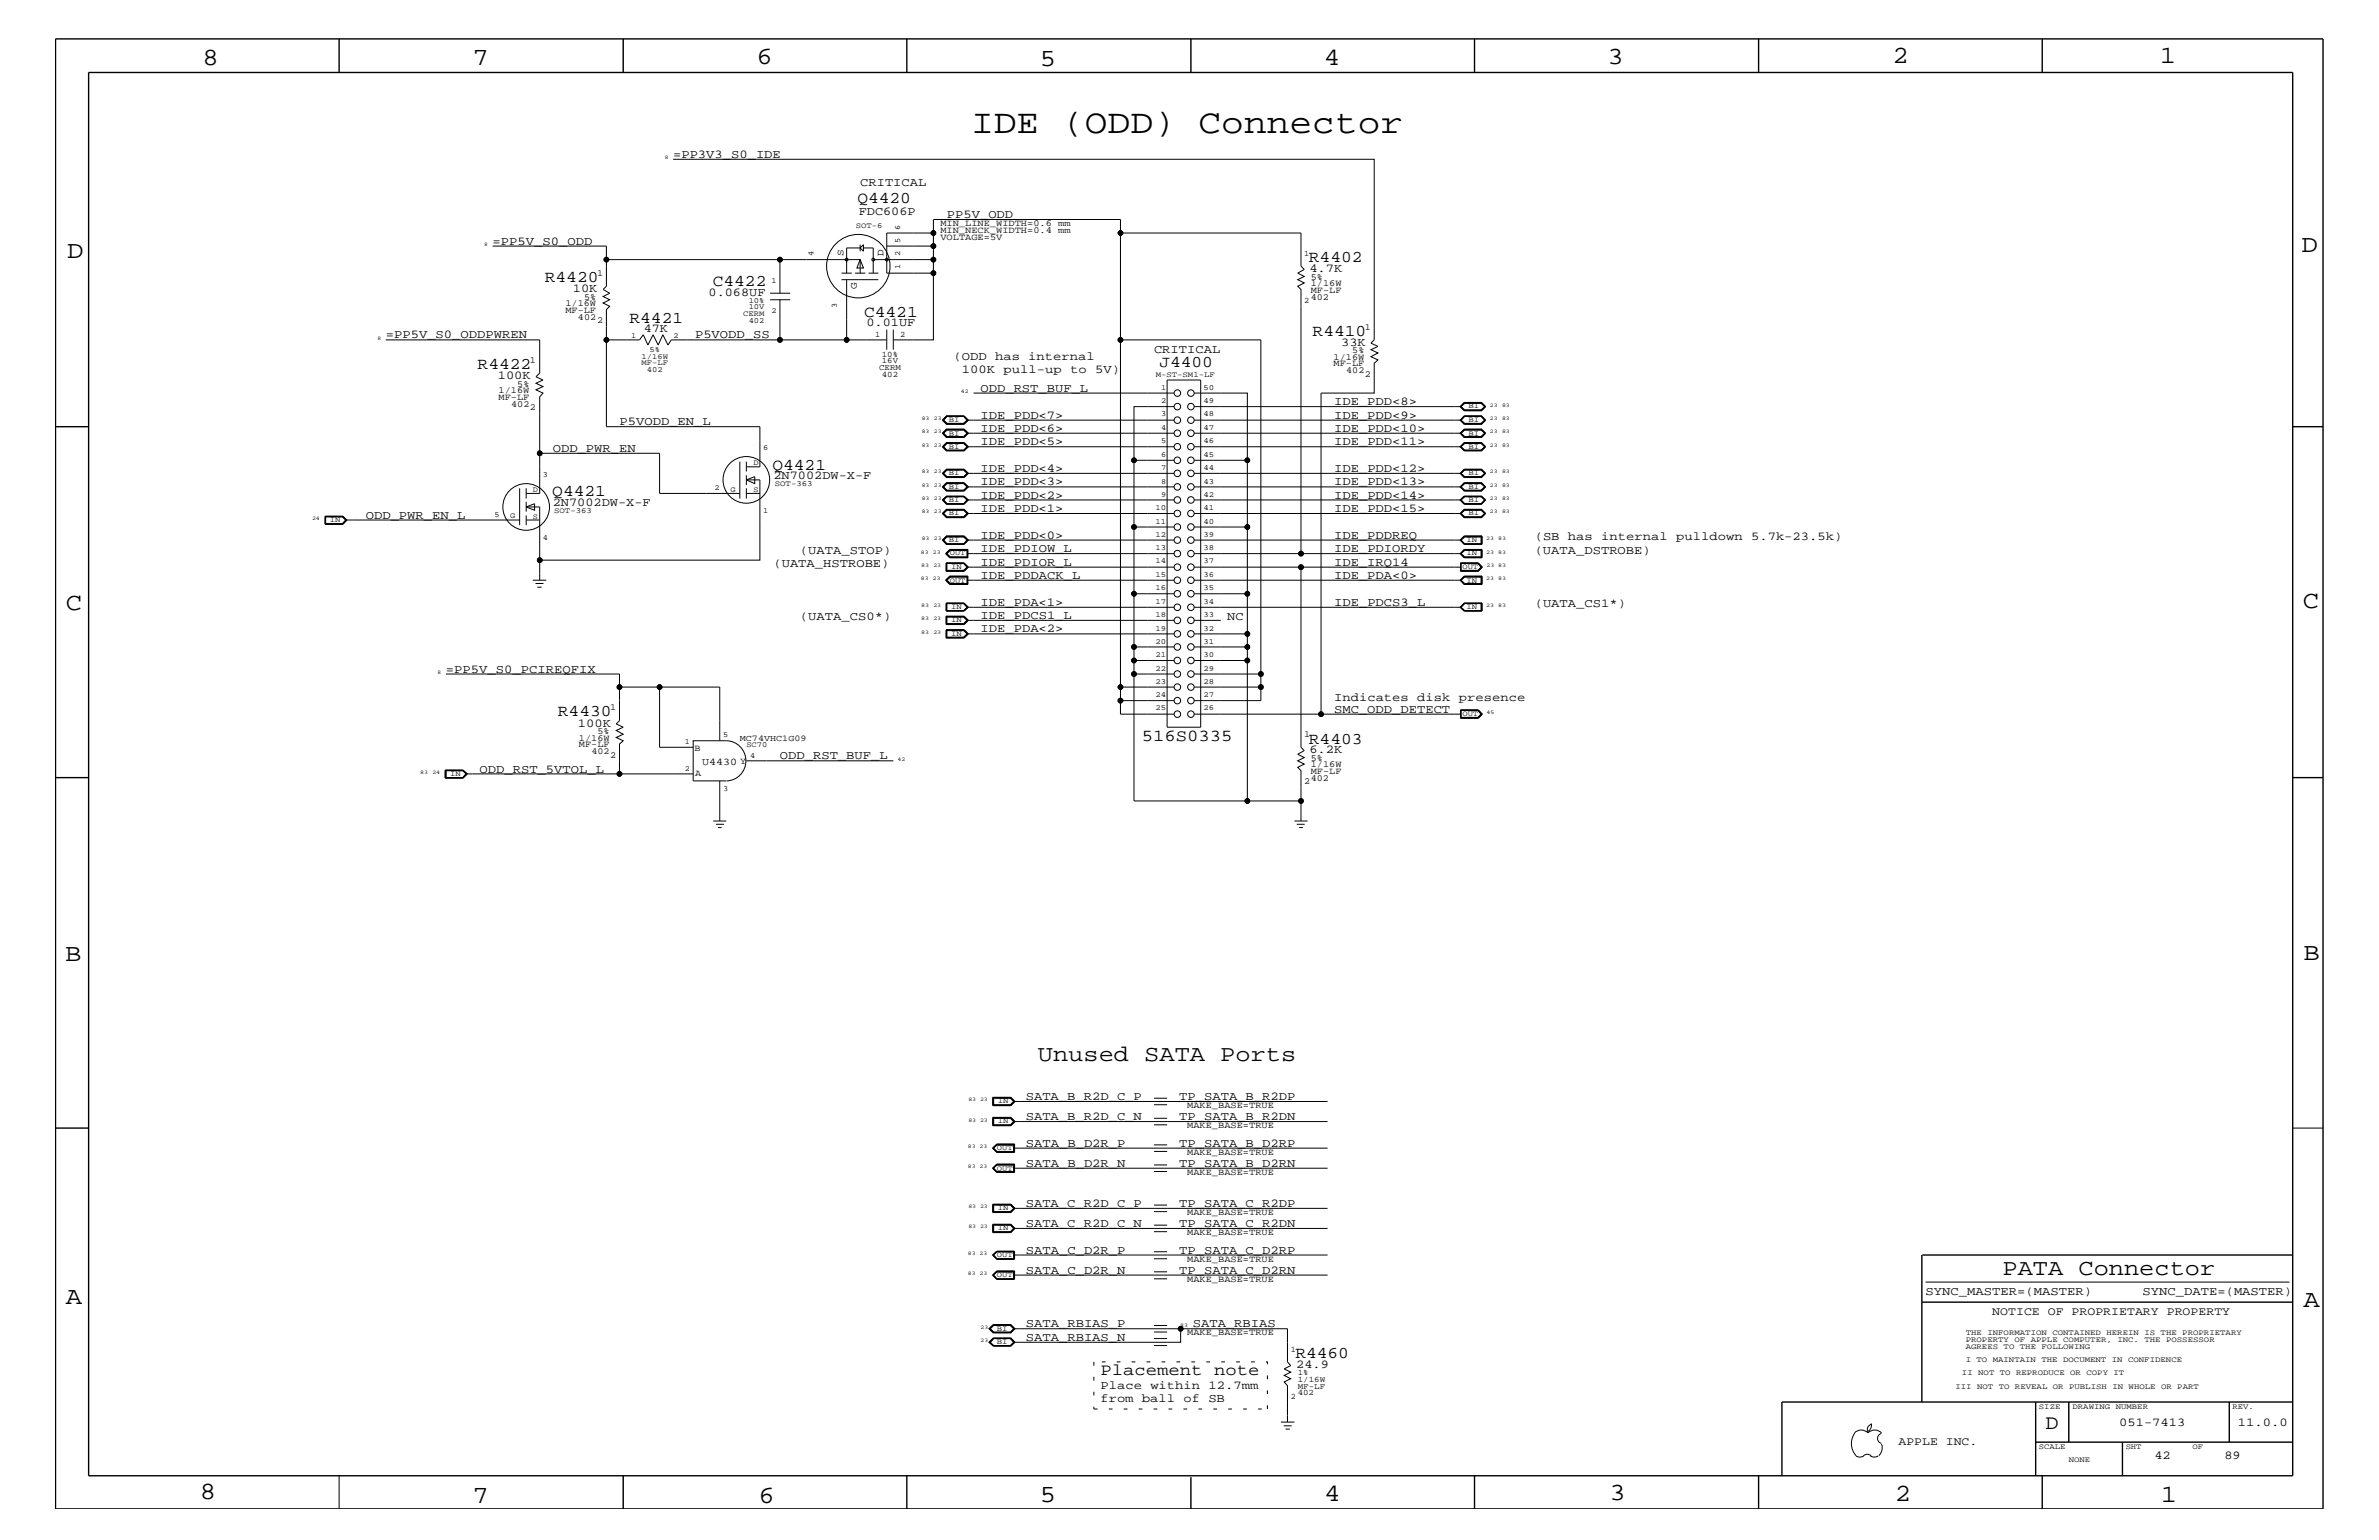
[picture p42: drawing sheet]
<svg xmlns="http://www.w3.org/2000/svg" width="432mm" height="279mm" viewBox="0 0 432 279" stroke-linecap="round" stroke-linejoin="round" font-family="sans-serif">
<defs><g id="words">
<text font-size="6.2" x="176.3" y="24.1">IDE (ODD) Connector</text>
<g font-size="4.5">
<text x="36.7" y="11.7">8</text>
<text x="85.8" y="11.7">7</text>
<text x="137.3" y="11.5">6</text>
<text x="240.3" y="11.7">4</text>
<text x="291.8" y="11.5">3</text>
<text x="343.5" y="11.5">2</text>
<text x="392" y="11.5">1</text>
<text x="188.7" y="12.1">5</text>
<text x="12.2" y="46.8">D</text>
<text x="417.7" y="45.7">D</text>
<text x="11.9" y="110.6">C</text>
<text x="418" y="110.3">C</text>
<text x="11.9" y="174.3">B</text>
<text x="418.1" y="174.2">B</text>
<text x="11.9" y="236.7">A</text>
<text x="418.1" y="237.1">A</text>
<text x="36.2" y="271.9">8</text>
<text x="85.8" y="272.7">7</text>
<text x="137.7" y="272.7">6</text>
<text x="188.7" y="272.5">5</text>
<text x="240.4" y="272.3">4</text>
<text x="292.1" y="272.2">3</text>
<text x="343.9" y="272.3">2</text>
<text x="392.2" y="272.6">1</text>
</g>
<g font-size="4.1">
<text x="188.4" y="192.6">Unused SATA Ports</text>
<text x="363.5" y="231.3">PATA Connector</text>
</g>
<text font-size="3.7" x="371.3" y="259.3">D</text>
<g font-size="3">
<text x="155.6" y="36.8">Q4420</text>
<text x="237.6" y="47.6">R4402</text>
<text x="98.9" y="51.3">R4420</text>
<text x="129.4" y="51.9">C4422</text>
<text x="114.3" y="58.6">R4421</text>
<text x="156.8" y="57.4">C4421</text>
<text x="238.3" y="60.9">R4410</text>
<text x="86.7" y="67">R4422</text>
<text x="210.4" y="66.7">J4400</text>
<text x="140.2" y="85.2">Q4421</text>
<text x="100.2" y="90">Q4421</text>
<text x="101.3" y="130">R4430</text>
<text x="207.2" y="134.4">516S0335</text>
<text x="237.6" y="134.9">R4403</text>
<text x="199.7" y="249.5">Placement note</text>
<text x="235.1" y="246.4">R4460</text>
</g>
<g font-size="2.2">
<text x="122.2" y="28.6">=PP3V3_S0_IDE</text>
<text x="156.1" y="33.7">CRITICAL</text>
<text x="155.9" y="39.1">FDC606P</text>
<text x="171.9" y="39.6">PP5V_ODD</text>
<text x="89.4" y="44.4">=PP5V_S0_ODD</text>
<text x="104" y="53">10K</text>
<text x="128.6" y="53.8">0.068UF</text>
<text x="237.7" y="49.4">4.7K</text>
<text x="157.3" y="59.2">0.01UF</text>
<text x="70" y="61.4">=PP5V_S0_ODDPWREN</text>
<text x="116.8" y="60.3">47K</text>
<text x="126.2" y="61.4">P5VODD_SS</text>
<text x="173.1" y="65.3">(ODD has internal</text>
<text x="209.5" y="64">CRITICAL</text>
<text x="243.4" y="62.8">33K</text>
<text x="90.3" y="68.8">100K</text>
<text x="174.6" y="67.7">100K pull-up to 5V)</text>
<text x="178" y="71.1">ODD_RST_BUF_L</text>
<text x="112.4" y="77.2">P5VODD_EN_L</text>
<text x="178" y="76">IDE_PDD&lt;7&gt;</text>
<text x="242.1" y="76">IDE_PDD&lt;9&gt;</text>
<text x="242.1" y="73.5">IDE_PDD&lt;8&gt;</text>
<text x="100.3" y="82">ODD_PWR_EN</text>
<text x="178" y="80.8">IDE_PDD&lt;5&gt;</text>
<text x="178" y="78.3">IDE_PDD&lt;6&gt;</text>
<text x="242.1" y="78.3">IDE_PDD&lt;10&gt;</text>
<text x="242.1" y="80.8">IDE_PDD&lt;11&gt;</text>
<text x="140.4" y="86.9">2N7002DW-X-F</text>
<text x="178" y="88.1">IDE_PDD&lt;3&gt;</text>
<text x="178" y="85.6">IDE_PDD&lt;4&gt;</text>
<text x="242.1" y="88.1">IDE_PDD&lt;13&gt;</text>
<text x="242.1" y="85.6">IDE_PDD&lt;12&gt;</text>
<text x="66.4" y="94.2">ODD_PWR_EN_L</text>
<text x="100.3" y="91.7">2N7002DW-X-F</text>
<text x="178" y="92.9">IDE_PDD&lt;1&gt;</text>
<text x="178" y="90.5">IDE_PDD&lt;2&gt;</text>
<text x="242.1" y="92.9">IDE_PDD&lt;15&gt;</text>
<text x="242.1" y="90.5">IDE_PDD&lt;14&gt;</text>
<text x="145.2" y="100.4">(UATA_STOP)</text>
<text x="178" y="100.2">IDE_PDIOW_L</text>
<text x="178" y="97.7">IDE_PDD&lt;0&gt;</text>
<text x="242.1" y="100.2">IDE_PDIORDY</text>
<text x="242.1" y="97.7">IDE_PDDREQ</text>
<text x="278.6" y="98">(SB has internal pulldown 5.7k-23.5k)</text>
<text x="278.6" y="100.4">(UATA_DSTROBE)</text>
<text x="140.4" y="102.9">(UATA_HSTROBE)</text>
<text x="178" y="105">IDE_PDDACK_L</text>
<text x="178" y="102.6">IDE_PDIOR_L</text>
<text x="242.1" y="105">IDE_PDA&lt;0&gt;</text>
<text x="242.1" y="102.6">IDE_IRQ14</text>
<text x="145.2" y="112.6">(UATA_CS0*)</text>
<text x="178" y="112.3">IDE_PDCS1_L</text>
<text x="178" y="109.9">IDE_PDA&lt;1&gt;</text>
<text x="222.8" y="112.6">NC</text>
<text x="242.1" y="109.9">IDE_PDCS3_L</text>
<text x="278.6" y="110.2">(UATA_CS1*)</text>
<text x="178" y="114.8">IDE_PDA&lt;2&gt;</text>
<text x="80.9" y="122">=PP5V_S0_PCIREQFIX</text>
<text x="104.9" y="131.9">100K</text>
<text x="242.1" y="127.1">Indicates disk presence</text>
<text x="242.1" y="129.3">SMC_ODD_DETECT</text>
<text x="141.6" y="137.8">ODD_RST_BUF_L</text>
<text x="237.7" y="136.7">6.2K</text>
<text x="87" y="140.2">ODD_RST_5VTOL_L</text>
<text x="186.2" y="203.2">SATA_B_R2D_C_N</text>
<text x="186.2" y="199.6">SATA_B_R2D_C_P</text>
<text x="214" y="199.6">TP_SATA_B_R2DP</text>
<text x="214" y="203.2">TP_SATA_B_R2DN</text>
<text x="186.2" y="208.1">SATA_B_D2R_P</text>
<text x="214" y="208.1">TP_SATA_B_D2RP</text>
<text x="186.2" y="211.7">SATA_B_D2R_N</text>
<text x="214" y="211.7">TP_SATA_B_D2RN</text>
<text x="186.2" y="219">SATA_C_R2D_C_P</text>
<text x="214" y="219">TP_SATA_C_R2DP</text>
<text x="186.2" y="227.5">SATA_C_D2R_P</text>
<text x="186.2" y="222.6">SATA_C_R2D_C_N</text>
<text x="214" y="222.6">TP_SATA_C_R2DN</text>
<text x="214" y="227.5">TP_SATA_C_D2RP</text>
<text x="186.2" y="231.1">SATA_C_D2R_N</text>
<text x="214" y="231.1">TP_SATA_C_D2RN</text>
<text x="349.5" y="235">SYNC_MASTER=(MASTER)</text>
<text x="388.9" y="235">SYNC_DATE=(MASTER)</text>
<text x="186.2" y="243.3">SATA_RBIAS_N</text>
<text x="186.2" y="240.8">SATA_RBIAS_P</text>
<text x="216.5" y="240.8">SATA_RBIAS</text>
<text x="199.7" y="252">Place within 12.7mm</text>
<text x="235.3" y="248.2">24.9</text>
<text x="199.7" y="254.4">from ball of SB</text>
<text x="384.6" y="258.7">051-7413</text>
<text x="406.2" y="258.7">11.0.0</text>
<text x="391" y="264.7">42</text>
<text x="403.7" y="264.7">89</text>
</g>
<g font-size="2.1">
<text x="361.6" y="238.6">NOTICE OF PROPRIETARY PROPERTY</text>
<text x="344.6" y="262.2">APPLE INC.</text>
</g>
<text font-size="1.9" x="127.5" y="138.7">U4430 Y</text>
<g font-size="1.8">
<text x="153.1" y="46.5" transform="rotate(-90 153.1 46.5)">S</text>
<text x="160.4" y="46.5" transform="rotate(-90 160.4 46.5)">D</text>
<text x="155.5" y="52.5" transform="rotate(-90 155.5 52.5)">G</text>
</g>
<g font-size="1.7">
<text x="170.7" y="41">MIN_LINE_WIDTH=0.6 mm</text>
<text x="170.7" y="42.3">MIN_NECK_WIDTH=0.4 mm</text>
<text x="170.7" y="43.5">VOLTAGE=5V</text>
<text x="108.4" y="50.2">1</text>
<text x="237.9" y="51.9">1/16W</text>
<text x="237.9" y="50.7">5%</text>
<text x="237.9" y="53.2">MF-LF</text>
<text x="102.6" y="56.8">MF-LF</text>
<text x="102.6" y="55.6">1/16W</text>
<text x="104.9" y="58">402</text>
<text x="106" y="54.4">5%</text>
<text x="108.4" y="58.6">2</text>
<text x="237.9" y="54.4">402</text>
<text x="247.7" y="59.8">1</text>
<text x="96.2" y="65.9">1</text>
<text x="242.1" y="65.3">1/16W</text>
<text x="245.4" y="64">5%</text>
<text x="90.5" y="71.3">1/16W</text>
<text x="93.9" y="70.1">5%</text>
<text x="242.1" y="66.5">MF-LF</text>
<text x="244.3" y="67.7">402</text>
<text x="247.7" y="68.4">2</text>
<text x="90.5" y="72.6">MF-LF</text>
<text x="92.8" y="73.8">402</text>
<text x="96.2" y="74.4">2</text>
<text x="110.7" y="128.9">1</text>
<text x="105.1" y="135.6">MF-LF</text>
<text x="105.1" y="134.4">1/16W</text>
<text x="107.4" y="136.8">402</text>
<text x="108.5" y="133.2">5%</text>
<text x="110.7" y="137.4">2</text>
<text x="126.1" y="136.2">B</text>
<text x="236.7" y="133.8">1</text>
<text x="126.2" y="140.8">A</text>
<text x="236.7" y="142.3">2</text>
<text x="237.9" y="139.2">1/16W</text>
<text x="237.9" y="138">5%</text>
<text x="237.9" y="141.7">402</text>
<text x="237.9" y="140.4">MF-LF</text>
<text x="215.5" y="201">MAKE_BASE=TRUE</text>
<text x="215.5" y="204.7">MAKE_BASE=TRUE</text>
<text x="215.5" y="209.6">MAKE_BASE=TRUE</text>
<text x="215.5" y="213.2">MAKE_BASE=TRUE</text>
<text x="215.5" y="220.4">MAKE_BASE=TRUE</text>
<text x="215.5" y="224.1">MAKE_BASE=TRUE</text>
<text x="215.5" y="229">MAKE_BASE=TRUE</text>
<text x="215.5" y="232.6">MAKE_BASE=TRUE</text>
<text x="215.5" y="242.3">MAKE_BASE=TRUE</text>
</g>
<text font-size="1.6" x="134.3" y="134.4">MC74VHC1G09</text>
<g font-size="1.5">
<text x="236.7" y="46.5">1</text>
<text x="236.7" y="55">2</text>
<text x="158.8" y="61.1">1</text>
<text x="160.1" y="65.9">16V</text>
<text x="160.1" y="64.7">10%</text>
<text x="163.4" y="61.1">2</text>
<text x="159.6" y="67.1">CERM</text>
<text x="160.1" y="68.4">402</text>
<text x="234.3" y="245.3">1</text>
<text x="235.5" y="249.5">1%</text>
<text x="235.5" y="250.7">1/16W</text>
<text x="235.5" y="252">MF-LF</text>
<text x="234.3" y="253.8">2</text>
<text x="235.5" y="253.2">402</text>
</g>
<g font-size="1.4">
<text x="155.4" y="41.4">SOT-6</text>
<text x="163.4" y="41.7" transform="rotate(-90 163.4 41.7)">6</text>
<text x="147.7" y="46.5" transform="rotate(-90 147.7 46.5)">4</text>
<text x="163.4" y="46.5" transform="rotate(-90 163.4 46.5)">2</text>
<text x="163.4" y="44.1" transform="rotate(-90 163.4 44.1)">5</text>
<text x="140" y="51.3">1</text>
<text x="163.4" y="48.9" transform="rotate(-90 163.4 48.9)">1</text>
<text x="134.9" y="57.3">CERM</text>
<text x="135.9" y="58.5">402</text>
<text x="135.9" y="56.1">10V</text>
<text x="135.9" y="55">10%</text>
<text x="140" y="56.8">2</text>
<text x="151.9" y="55.9" transform="rotate(-90 151.9 55.9)">3</text>
<text x="114.6" y="61.3">1</text>
<text x="116.5" y="65.1">1/16W</text>
<text x="117.9" y="63.9">5%</text>
<text x="122.3" y="61.3">2</text>
<text x="116.5" y="66.2">MF-LF</text>
<text x="117.4" y="67.5">402</text>
<text x="209.8" y="68.4">M-ST-SM1-LF</text>
<text x="210.7" y="70.7">1</text>
<text x="218.4" y="70.7">50</text>
<text x="172.2" y="76.6">BI</text>
<text x="210.7" y="73.2">2</text>
<text x="210.7" y="75.6">3</text>
<text x="218.4" y="75.6">48</text>
<text x="218.4" y="73.2">49</text>
<text x="266.5" y="74.1">BI</text>
<text x="266.5" y="76.6">BI</text>
<text x="138.5" y="81.6">6</text>
<text x="172.2" y="79">BI</text>
<text x="172.2" y="81.4">BI</text>
<text x="210.7" y="78">4</text>
<text x="210.7" y="80.5">5</text>
<text x="210.7" y="82.8">6</text>
<text x="218.4" y="82.8">45</text>
<text x="218.4" y="80.5">46</text>
<text x="218.4" y="78">47</text>
<text x="266.5" y="79">BI</text>
<text x="266.5" y="81.4">BI</text>
<text x="96.7" y="89.3">D</text>
<text x="98.6" y="86.5">3</text>
<text x="129.7" y="88.9">2</text>
<text x="132.6" y="89.2">G</text>
<text x="136.7" y="84.4">D</text>
<text x="136.7" y="89.3">S</text>
<text x="140.6" y="88.2">SOT-363</text>
<text x="172.2" y="86.2">BI</text>
<text x="172.2" y="88.7">BI</text>
<text x="210.7" y="85.3">7</text>
<text x="210.7" y="87.7">8</text>
<text x="218.4" y="87.7">43</text>
<text x="218.4" y="85.3">44</text>
<text x="266.5" y="86.2">BI</text>
<text x="266.5" y="88.7">BI</text>
<text x="59.9" y="94.8">IN</text>
<text x="89.7" y="93.8">5</text>
<text x="92.6" y="94">G</text>
<text x="96.7" y="94.2">S</text>
<text x="100.6" y="93.1">SOT-363</text>
<text x="138.5" y="93.2">1</text>
<text x="172.2" y="93.5">BI</text>
<text x="172.2" y="91.1">BI</text>
<text x="209.7" y="92.6">10</text>
<text x="209.7" y="95">11</text>
<text x="210.7" y="90.1">9</text>
<text x="218.4" y="95">40</text>
<text x="218.4" y="92.6">41</text>
<text x="218.4" y="90.1">42</text>
<text x="266.5" y="91.1">BI</text>
<text x="266.5" y="93.5">BI</text>
<text x="98.6" y="98">4</text>
<text x="172.2" y="98.4">BI</text>
<text x="172.4" y="100.8">OUT</text>
<text x="209.7" y="97.4">12</text>
<text x="209.7" y="99.9">13</text>
<text x="218.4" y="99.9">38</text>
<text x="218.4" y="97.4">39</text>
<text x="266.2" y="98.4">IN</text>
<text x="266.2" y="100.8">IN</text>
<text x="172.4" y="105.7">OUT</text>
<text x="172.6" y="103.2">IN</text>
<text x="209.7" y="102.2">14</text>
<text x="209.7" y="104.7">15</text>
<text x="209.7" y="107.1">16</text>
<text x="218.4" y="107.1">35</text>
<text x="218.4" y="104.7">36</text>
<text x="218.4" y="102.2">37</text>
<text x="265.4" y="103.2">OUT</text>
<text x="266.2" y="105.7">IN</text>
<text x="172.6" y="112.9">IN</text>
<text x="172.6" y="110.5">IN</text>
<text x="209.7" y="109.5">17</text>
<text x="209.7" y="112">18</text>
<text x="218.4" y="112">33</text>
<text x="218.4" y="109.5">34</text>
<text x="266.2" y="110.5">IN</text>
<text x="172.6" y="115.3">IN</text>
<text x="209.7" y="114.4">19</text>
<text x="209.7" y="116.8">20</text>
<text x="209.7" y="119.2">21</text>
<text x="218.4" y="119.2">30</text>
<text x="218.4" y="116.8">31</text>
<text x="218.4" y="114.4">32</text>
<text x="209.7" y="121.7">22</text>
<text x="209.7" y="124.1">23</text>
<text x="218.4" y="124.1">28</text>
<text x="218.4" y="121.7">29</text>
<text x="209.7" y="126.5">24</text>
<text x="209.7" y="128.9">25</text>
<text x="218.4" y="128.9">26</text>
<text x="218.4" y="126.5">27</text>
<text x="265.4" y="129.9">OUT</text>
<text x="124.3" y="135">1</text>
<text x="131.2" y="133.8">5</text>
<text x="135.5" y="135.6">SC70</text>
<text x="136.1" y="137.4">4</text>
<text x="81.7" y="140.8">IN</text>
<text x="124.3" y="139.8">2</text>
<text x="131.2" y="143.5">3</text>
<text x="181.1" y="200.2">IN</text>
<text x="181.1" y="203.8">IN</text>
<text x="180.9" y="208.7">OUT</text>
<text x="180.9" y="212.4">OUT</text>
<text x="181.1" y="219.6">IN</text>
<text x="181.1" y="223.2">IN</text>
<text x="180.9" y="228.1">OUT</text>
<text x="180.9" y="231.8">OUT</text>
<text x="180.9" y="241.4">BI</text>
<text x="180.9" y="243.9">BI</text>
<text x="356.8" y="242.3">THE INFORMATION CONTAINED HEREIN IS THE PROPRIETARY</text>
<text x="356.8" y="243.5">PROPERTY OF APPLE COMPUTER, INC. THE POSSESSOR</text>
<text x="356.8" y="244.7">AGREES TO THE FOLLOWING</text>
<text x="354.9" y="252">III NOT TO REVEAL OR PUBLISH IN WHOLE OR PART</text>
<text x="356.1" y="249.5">II NOT TO REPRODUCE OR COPY IT</text>
<text x="356.8" y="247.1">I TO MAINTAIN THE DOCUMENT IN CONFIDENCE</text>
<text x="370.1" y="255.6">SIZE</text>
<text x="376.2" y="255.6">DRAWING NUMBER</text>
<text x="405.2" y="255.6">REV.</text>
<text x="370.1" y="262.9">SCALE</text>
<text x="385.8" y="262.9">SHT</text>
<text x="397.9" y="262.9">OF</text>
<text x="375.5" y="265.3">NONE</text>
</g>
<g font-size="1">
<text x="120.6" y="28.9">8</text>
<text x="87.9" y="44.6">8</text>
<text x="68.5" y="61.7">8</text>
<text x="174.4" y="71.3">42</text>
<text x="167.3" y="76.2">83</text>
<text x="169.5" y="76.2">23</text>
<text x="270.4" y="73.8">23</text>
<text x="270.4" y="76.2">23</text>
<text x="272.6" y="73.8">83</text>
<text x="272.6" y="76.2">83</text>
<text x="167.3" y="78.6">83</text>
<text x="167.3" y="81.1">83</text>
<text x="169.5" y="78.6">23</text>
<text x="169.5" y="81.1">23</text>
<text x="270.4" y="78.6">23</text>
<text x="270.4" y="81.1">23</text>
<text x="272.6" y="78.6">83</text>
<text x="272.6" y="81.1">83</text>
<text x="167.3" y="85.9">83</text>
<text x="167.3" y="88.3">83</text>
<text x="169.5" y="85.9">23</text>
<text x="169.5" y="88.3">23</text>
<text x="270.4" y="85.9">23</text>
<text x="270.4" y="88.3">23</text>
<text x="272.6" y="85.9">83</text>
<text x="272.6" y="88.3">83</text>
<text x="56.6" y="94.3">24</text>
<text x="167.3" y="93.2">83</text>
<text x="167.3" y="90.7">83</text>
<text x="169.5" y="93.2">23</text>
<text x="169.5" y="90.7">23</text>
<text x="270.4" y="90.7">23</text>
<text x="270.4" y="93.2">23</text>
<text x="272.6" y="90.7">83</text>
<text x="272.6" y="93.2">83</text>
<text x="167.1" y="100.4">83</text>
<text x="167.3" y="98">83</text>
<text x="169.3" y="100.4">23</text>
<text x="169.5" y="98">23</text>
<text x="269.7" y="100.4">23</text>
<text x="269.7" y="98">23</text>
<text x="271.9" y="100.4">83</text>
<text x="271.9" y="98">83</text>
<text x="167.1" y="105.3">83</text>
<text x="167.2" y="102.9">83</text>
<text x="169.3" y="105.3">23</text>
<text x="169.4" y="102.9">23</text>
<text x="269.7" y="105.3">23</text>
<text x="269.8" y="102.9">23 83</text>
<text x="271.9" y="105.3">83</text>
<text x="167.2" y="112.6">83</text>
<text x="167.2" y="110.2">83</text>
<text x="169.4" y="112.6">23</text>
<text x="169.4" y="110.2">23</text>
<text x="269.7" y="110.2">23</text>
<text x="271.9" y="110.2">83</text>
<text x="167.2" y="115">83</text>
<text x="169.4" y="115">23</text>
<text x="79.4" y="122.3">8</text>
<text x="269.8" y="129.6">45</text>
<text x="76.3" y="140.4">83</text>
<text x="78.5" y="140.4">24</text>
<text x="162.9" y="138">42</text>
<text x="175.8" y="199.8">83 23</text>
<text x="175.8" y="203.5">83 23</text>
<text x="175.7" y="208.3">83 23</text>
<text x="175.7" y="211.9">83 23</text>
<text x="175.8" y="219.2">83 23</text>
<text x="175.7" y="227.7">83 23</text>
<text x="175.8" y="222.9">83 23</text>
<text x="175.7" y="231.3">83 23</text>
<text x="178" y="241.1">23</text>
<text x="178" y="243.5">23</text>
<text x="214.2" y="240.8">83</text>
</g>
</g></defs>
<g fill="none" stroke="#000" stroke-width=".18">
<path d="M122.2 28.9h127.2v32.8l-.6 .6 1.3 .6-1.3 .5 1.3 .6-1.3 .7 1.3 .6-.7 .6v5.4h-9.6v58.3h-23.1M89.4 44.6h20.7v2.5M139.8 54.4h3.6M139.8 53.2h3.6M141.6 53.2v-6.1h-31.5v4.8l-.6 .6 1.2 .7-1.2 .6 1.2 .6-1.2 .6 1.2 .6-.6 .6v5.5h6l.7-1 .8 1.9 .9-1.9 1 1.9 .8-1.9 .9 1.9 .6-.9h39.2M141.6 47.1h14.5l.6 1.5h-1.2l.6-1.5v2.5M141.6 54.4v7.3M152.7 49.6h1.9M152.7 50.7h6.7M153.7 50.7v11M155.2 49.6h1.9M156.1 45h-2.4v4.6"/>
<path d="M156.1 44.4v1.2M156.7 44.4v1.2l-.6-.6zM156.7 45h1.8v4.6M157.6 49.6h1.8M161 59.8v3.6M161 44.6h8.4M162.1 59.8v3.6M169.4 44.6v-4.8h34v2.5h32.7v6l.6 .6-1.2 .7 1.2 .6-1.2 .5 1.2 .6-1.2 .6 .6 .6v47.9h29.1M169.4 42.3h-8.4v7.3h8.4v12.1h-7.3M169.4 44.6v2.5h-10.9M169.4 47.1v2.5M203.4 42.3v19.4"/>
<path d="M70 61.7h28v6l-.7 .7 1.3 .5-1.3 .6 1.3 .6-1.3 .6 1.3 .6-.6 .7v17.5h-2.5M110.1 61.7v15.7h27.8v7.3h-2.4M171 78.6l.8-.8h3.2l.8 .8-.8 .8h-3.2zM171 76.2l.8-.7h3.2l.8 .7-.8 .8h-3.2zM171.1 78.6l.7-.7h3.1l.8 .7-.8 .8h-3.1zM171.2 78.6l.7-.6h3l.7 .6-.7 .7h-3zM171.3 78.6l.6-.6h3l.6 .6-.6 .6h-3zM171.8 75.5h3.1l.8 .7-.8 .7h-3.1l-.7-.7zM174.9 75.6h-3l-.6 .6 .6 .6h3M174.9 75.6h-3l-.7 .6 .7 .6h3M174.9 75.6l.7 .6-.7 .6M174.9 75.6l.6 .6-.6 .6"/>
<path d="M175.5 78.6h37.6M175.5 76.2h37.6M176.7 71.3h36.4M203.4 61.7v63h9.7M203.4 61.7h25.5v65.4h-12.2M211.8 68.9h6.1v63h-6.1zM213.1 73.8h-7.3v9.7M216.7 71.3h9.7v12.2M216.7 78.6h48.5M216.7 76.2h48.5M216.7 73.8h48.5M265 76.2l.8-.7h3.1l.8 .7-.8 .8h-3.1z"/>
<path d="M265 78.6l.8-.8h3.1l.8 .8-.8 .8h-3.1zM265.1 78.6l.7-.7h3.1l.7 .7-.7 .8h-3.1zM265.2 73.8l.7-.6h2.9l.7 .6-.7 .6h-2.9zM265.2 76.2l.7-.6h2.9l.7 .6-.7 .6h-2.9zM265.2 78.6l.7-.6h2.9l.7 .6-.7 .6h-2.9zM265.2 78.6l.6-.6h3.1l.6 .6-.6 .7h-3.1zM265.8 73.1h3.1l.6 .7M265.8 73.1h3.1l.7 .7-.7 .7h-3.1M265.8 73h3.1l.8 .8-.8 .7h-3.1l-.8-.7zM265.8 73.1l-.7 .7 .7 .7M265.8 73.1l-.6 .7 .6 .7M265.8 75.6h3.1l.6 .6-.6 .6h-3.1l-.6-.6z"/>
<path d="M265.8 75.5h3.1l.7 .7-.7 .7h-3.1l-.7-.7zM269.5 73.8l-.6 .7h-3.1M62.1 93.8h-3v1.2h3M62.1 93.8l.7 .5-.7 .7M62.1 93.8l.6 .5M62.2 93.7h-3.2v1.4h3.2M62.2 93.7l.8 .6-.8 .8M62.2 93.7l.7 .6-.7 .8M62.7 94.3h31.6M62.7 94.3l-.6 .7M94.3 88.6v6.7M95.5 92l1.5-.6v1.2z"/>
<path d="M95.5 88.6v1.9M95.5 91v1.8M95.5 93.5v1.8M95.5 94.3h2.5M98 82.2h21.7v7.3h14.6M134.3 83.8v6.7M135.5 87.1l1.5-.6v1.2zM135.5 87.1h2.4v14.5h-39.9v-9.6h-2.5M135.5 89.5h2.4M135.5 83.8v1.7M135.5 86.2v1.8M135.5 88.6v1.9"/>
<path d="M171 93.2l.8-.8h3.2l.8 .8-.8 .7h-3.2zM171 90.7l.8-.7h3.2l.8 .7-.8 .8h-3.2zM171 88.3l.8-.7h3.2l.8 .7-.8 .8h-3.2zM171 98l.8-.8h3.2l.8 .8-.8 .7h-3.2zM171.1 90.7l.7-.7h3.1l.8 .7-.8 .8h-3.1zM171.1 98l.7-.7h3.1l.8 .7-.8 .7h-3.1zM171.3 93.2l.6-.6h3l.6 .6-.6 .6h-3zM171.3 85.9l.6-.6h3l.6 .6-.6 .6h-3zM171.3 88.3l.6-.6h3l.6 .6-.6 .6h-3zM171.8 85.1h3.2l.8 .8-.8 .7h-3.2l-.8-.7zM171.8 80.3h3.2l.8 .8-.8 .7h-3.2l-.8-.7zM171.9 80.5h3l.6 .6-.6 .5h-3l-.6-.5z"/>
<path d="M172.5 99.8h3.1v1.3h-3.1M172.5 99.9h3v1.1h-3l-.6-.6zM172.5 99.8l-.8 .6 .8 .7M172.5 99.8l-.7 .6 .7 .7M174.9 92.5h-3l-.7 .7 .7 .6h3M174.9 92.5h-3.1l-.7 .7 .7 .6h3.1M174.9 92.5l.8 .7-.8 .6M174.9 92.5l.7 .7-.7 .6M174.9 90.1h-3l-.6 .6 .6 .7h3M174.9 90.1h-3l-.7 .6 .7 .7h3M174.9 90.1l.7 .6-.7 .7M174.9 90.1l.6 .6-.6 .7"/>
<path d="M174.9 85.2h-3l-.7 .7 .7 .7h3M174.9 85.2h-3.1l-.7 .7 .7 .7h3.1M174.9 85.2l.8 .7-.8 .7M174.9 85.2l.7 .7-.7 .7M174.9 80.4h-3l-.7 .7 .7 .6h3M174.9 80.4h-3.1l-.7 .7 .7 .6h3.1M174.9 80.4l.8 .7-.8 .6M174.9 80.4l.7 .7-.7 .6M174.9 87.7h-3l-.7 .6 .7 .7h3M174.9 87.7h-3.1l-.7 .6 .7 .7h3.1M174.9 87.7l.8 .6-.8 .7M174.9 87.7l.7 .6-.7 .7"/>
<path d="M174.9 97.4h-3l-.6 .6 .6 .7h3M174.9 97.4h-3l-.7 .6 .7 .7h3M174.9 97.4l.7 .6-.7 .7M174.9 97.4l.6 .6-.6 .7M175.5 98h37.6M175.5 93.2h37.6M175.5 90.7h37.6M175.5 88.3h37.6M175.5 85.9h37.6M175.5 81.1h37.6M205.8 95.6h7.3M205.8 83.5h7.3"/>
<path d="M205.8 83.5v24.2M216.7 83.5h9.7v12.1h-9.7M216.7 98h48.5M216.7 93.2h48.5M216.7 90.7h48.5M216.7 88.3h48.5M216.7 85.9h48.5M216.7 81.1h48.5M226.4 95.6v12.1M265 85.9l.8-.8h3.1l.8 .8-.8 .7h-3.1zM265 88.3l.8-.7h3.1l.8 .7-.8 .8h-3.1zM265 93.2l.8-.8h3.1l.8 .8-.8 .7h-3.1z"/>
<path d="M265.2 81.1l.7-.6h2.9l.7 .6-.7 .5h-2.9zM265.2 85.9l.7-.6h2.9l.7 .6-.7 .6h-2.9zM265.2 88.3l.7-.6h2.9l.7 .6-.7 .6h-2.9zM265.2 90.7l.7-.6h2.9l.7 .6-.7 .7h-2.9zM265.2 90.7l.6-.6h3.1l.6 .6-.6 .7h-3.1zM265.2 93.2l.7-.6h2.9l.7 .6-.7 .6h-2.9zM265.2 98l.6-.6h3.1v1.3h-3.1zM265.2 98l.7 .7M265.8 80.4h3.1l.6 .7M265.8 80.4h3.1l.7 .7-.7 .6h-3.1M265.8 80.3h3.1l.8 .8-.8 .7h-3.1l-.8-.7zM265.8 80.4l-.7 .7 .7 .6"/>
<path d="M265.8 80.4l-.6 .7 .6 .6M265.8 85.2h3.1l.6 .7M265.8 85.2h3.1l.7 .7-.7 .7h-3.1M265.8 85.2l-.7 .7 .7 .7M265.8 85.2l-.6 .7 .6 .7M265.8 87.7h3.1l.6 .6M265.8 87.7h3.1l.7 .6-.7 .7h-3.1M265.8 87.7l-.7 .6 .7 .7M265.8 87.7l-.6 .6 .6 .7M265.8 90h3.1l.7 .7-.7 .8h-3.1M265.8 90h3.1l.8 .7-.8 .8h-3.1M265.8 90l-.8 .7 .8 .8"/>
<path d="M265.8 90l-.7 .7 .7 .8M265.8 92.5h3.1l.6 .7M265.8 92.5h3.1l.7 .7-.7 .6h-3.1M265.8 92.5l-.7 .7 .7 .6M265.8 92.5l-.6 .7 .6 .6M265.8 97.2h3.2v1.5h-3.2l-.8-.7zM265.8 99.8l-.7 .6 .7 .7M265.8 99.8h3.2M265.8 99.8l-.6 .6M265.9 97.4l-.7 .6M268.8 97.4v1.3M268.9 99.8v1.3"/>
<path d="M269 97.3h-3.2l-.7 .7 .7 .7M269.5 81.1l-.6 .6h-3.1M269.5 85.9l-.6 .7h-3.1M269.5 88.3l-.6 .7h-3.1M269.5 93.2l-.6 .6h-3.1M96.7 105.3h2.4M97.2 105.9h1.4M97.5 106.5h.8M98 101.6v3.7M171.6 100.4l.8-.7h3.3v1.5h-3.3zM171.7 111.8h3.3l.8 .8-.8 .7h-3.3zM171.7 102.1h3.3l.8 .8-.8 .8h-3.3z"/>
<path d="M171.7 109.4h3.3l.8 .8-.8 .7h-3.3zM171.7 114.2h3.3l.8 .8-.8 .8h-3.3zM171.8 102.1v1.5h3.1l.8-.7-.8-.8M171.8 109.4v1.5M171.8 110.8h3.1M171.8 109.5h3.1M171.8 103.5h3.1M171.8 102.2h3.1M171.9 112h3l.6 .6-.6 .5h-3zM171.9 102.2v1.3M171.9 109.5v1.3M171.9 114.4h3l.6 .6-.6 .6h-3z"/>
<path d="M172.4 104.5h3.3v1.5h-3.3l-.8-.7zM172.5 104.7l-.6 .6 .6 .6h3v-1.2M172.5 106l-.8-.7 .8-.7h3.1v1.4M172.5 104.7l-.7 .6 .7 .6h3.1M172.5 104.7h3.1M174.9 111.9l.7 .7-.7 .6M174.9 111.9l.8 .7-.8 .6M174.9 111.9h-3.1v1.3h3.1M174.9 114.3h-3.1v1.4h3.1M174.9 109.5l.7 .7-.7 .6M174.9 109.4l.8 .8-.8 .7M174.9 109.5l.6 .7"/>
<path d="M174.9 102.2l.7 .7-.7 .6M174.9 102.2l.6 .7M174.9 114.3l.7 .7-.7 .7M174.9 114.3l.8 .7-.8 .7M175.5 105.3h37.6M175.5 115h37.6M175.5 112.6h37.6M175.5 110.2h37.6M175.5 102.9h37.6M175.5 100.4h37.6M175.5 110.2l-.6 .6M175.5 102.9l-.6 .6"/>
<path d="M205.8 117.4v27.9h20.6v-25.5M205.8 119.8h7.3M213.1 107.7h-7.3v9.7h7.3M216.7 107.7h9.7v7.3h-9.7M216.7 117.4h9.7v2.4h-9.7M216.7 105.3h48.5M216.7 112.6h4.9M216.7 110.2h48.5M216.7 102.9h19.4M216.7 100.4h19.4M226.4 115v2.4M265 100.4l.8-.7h3.2v1.5h-3.2z"/>
<path d="M265.1 102.1h3.2l.8 .8-.8 .8h-3.2zM265.2 102.9h-29.1v32.7l.6 .6-1.2 .6 1.2 .6-1.2 .6 1.2 .6-1.2 .6 .6 .6v5.5h-9.7M265.2 100.4l.7-.5h2.9v1.1h-2.9zM265.2 105.3l.6-.6h3.1v1.2h-3.1zM265.2 110.2l.7 .6M265.2 102.2h3.1l.6 .7-.6 .6h-3.1zM265.2 100.4l.6 .7M265.8 109.5h3.1v1.3h-3.1l-.6-.6zM265.8 109.4h3.2v1.5h-3.2M265.8 104.5h3.2v1.5h-3.2l-.8-.7zM265.8 109.4l-.8 .8 .8 .7M265.8 109.4l-.7 .8 .7 .7"/>
<path d="M265.8 101.1h3.2M265.9 104.7l-.7 .6M265.9 109.5l-.7 .7M268.2 102.2l.6 .7-.6 .6M268.3 102.1l.7 .8-.7 .7h-3.2M268.8 104.7v1.2h-2.9l-.7-.6M268.8 109.5v1.3M269 104.6h-3.2l-.7 .7 .7 .7M80.8 139.7h3.3l.7 .7-.7 .8h-3.3zM80.9 139.7v1.5M80.9 122.3h31.5v8.5l-.6 .5 1.3 .6-1.3 .6 1.3 .7-1.3 .6 1.3 .6-.7 .6v5.4h-27.8M84 139.8h-3.1v1.3h3.1"/>
<path d="M84 139.8l.7 .6-.7 .7M84 139.7l.8 .7-.8 .8M84 139.8l.6 .6M112.4 124.7h7.3M130.6 134.4v-9.7h-10.9v10.9h6.1M135.5 138h26.6M203.4 124.7v4.9h9.7M203.4 127.1h9.7M205.8 122.3h7.3M216.7 124.7h12.2M216.7 122.3h12.2M239.8 129.6h25.4"/>
<path d="M265.1 128.8h3.2l.8 .8-.8 .7h-3.2zM265.2 128.9h3.1l.6 .7-.6 .6h-3.1zM268.2 128.9l.6 .7-.6 .6M268.3 128.8l.7 .8-.7 .6h-3.2M84.6 140.4l-.6 .7M112.4 140.4h13.4M129.5 149h2.3M130 149.5h1.4M130.3 150.1h.7M130.6 141.7v7.3M131.9 141.7a3.6 3.6 0 0 0 3.5-3.7 3.6 3.6 0 0 0-3.6-3.6h-6v7.3h6M235 149h2.3"/>
<path d="M235.4 149.5h1.4M235.8 150.1h.7M236.1 145.3v3.7M180.2 199.1h3.3l.7 .7-.7 .8h-3.3zM180.3 199.2h3.2l.7 .6-.7 .7h-3.2zM180.3 199.2v1.3M180.3 199.2h3.1l.6 .6M183.4 199.2l.7 .6-.7 .7M184 199.8l-.6 .6h-3.1M184 199.8h57M209.5 199.2h2.3M180.2 202.7h3.3l.7 .8-.7 .7h-3.3z"/>
<path d="M180.2 218.5h3.3l.7 .7-.7 .8h-3.3zM180.2 208.3l.7-.7h3.2v1.5M180.2 211.9l.7-.6h3.2v1.4M180.3 202.8h3.2l.7 .7-.7 .7h-3.2zM180.3 218.6h3.2l.7 .6-.7 .7h-3.2zM180.3 202.8v1.4M180.3 218.6v1.3M180.3 202.9h3.1l.6 .6M180.3 218.6h3.1l.6 .6M180.9 207.7l-.6 .6 .6 .6h3.1v-1.2M180.9 211.4l-.6 .5 .6 .6h3.1v-1.1M180.9 207.7h3.2"/>
<path d="M180.9 211.4h3.2M180.9 207.5h3.3v1.6h-3.3l-.7-.8zM180.9 211.2h3.3v1.5h-3.3l-.7-.8zM180.9 207.7l-.6 .6 .6 .7h3.2M180.9 211.4l-.6 .5 .6 .7h3.2M183.4 202.8l.7 .7-.7 .7M183.4 218.6l.7 .6-.7 .7M184 208.3h57M184 211.9h57M184 203.5l-.6 .6h-3.1M184 203.5h57M184 219.2l-.6 .6h-3.1"/>
<path d="M184 219.2h57M209.5 208.9h2.3M209.5 207.7h2.3M209.5 212.5h2.3M209.5 211.4h2.3M209.5 200.4h2.3M209.5 204.1h2.3M209.5 202.9h2.3M209.5 219.8h2.3M209.5 218.6h2.3M416.1 204.7h5.5M180.2 222.1h3.3l.7 .8-.7 .7h-3.3z"/>
<path d="M180.2 227.7l.7-.7h3.3v1.5h-3.3zM180.2 231.3l.7-.6h3.2v1.4M180.3 222.2h3.2l.7 .7-.7 .6h-3.2zM180.3 222.2v1.3M180.3 222.3h3.1l.6 .6M180.9 227.1l-.6 .6 .6 .7M180.9 230.7l-.6 .6 .6 .7M180.9 230.6h3.3v1.5h-3.3l-.7-.8zM180.9 228.4h3.2M180.9 227.1h3.2M180.9 232h3.2M180.9 230.7h3.2"/>
<path d="M183.4 222.2l.7 .7-.7 .6M184 222.9l-.6 .6h-3.1M184 222.9h57M184 227.1v1.3M184 230.7v1.3M184 227.7h57M184 231.3h57M184.1 227v1.5M209.5 223.5h2.3M209.5 222.3h2.3M209.5 228.4h2.3M209.5 227.1h2.3"/>
<path d="M209.5 232h2.3M209.5 230.7h2.3M349.5 232.6h66M179.5 241.1l.8-.8h3.2l.7 .8-.7 .7h-3.2zM179.5 243.5l.8-.7h3.2l.7 .7-.7 .7h-3.2zM179.6 243.5l.7-.7h3.2l.7 .7-.7 .7h-3.2zM180.3 240.4h3.1l.7 .7-.7 .7h-3.1M180.3 240.4h3.2l.7 .7-.7 .7h-3.2M180.3 240.4l-.7 .7 .7 .7M180.3 240.4l-.6 .7 .6 .7M180.3 242.9h3.1l.6 .6h30.3v-2.4h19.4v6l.6 .7-1.2 .6 1.2 .5-1.2 .6 1.2 .6-1.2 .6 .6 .7v6.6M180.3 242.9h3.1l.7 .6-.7 .6h-3.1"/>
<path d="M180.3 242.9l-.6 .6 .6 .6M184 241.1l-.6 .6h-3.1l-.6-.6 .6-.6h3.1l.6 .6h30.3M184 243.5l-.6 .6h-3.1M209.5 241.7h2.3M209.5 240.5h2.3M209.5 244.1h2.3M209.5 242.9h2.3M232.5 258h2.5M233 258.7h1.4M233.3 259.3h.8M336.6 260a1.69 1.69 0 0 1 2.4 0 1.72 1.72 0 0 1 2.5 0M339.6 258.3l.1 .1a1.27 1.27 0 0 1-.7 1.3"/>
<path d="M339.6 258.4a.99 .99 0 0 0-.6 1.4M61.6 267.7v6.1M336.6 260a3.3 3.3 0 0 0 .3 4.1M336.9 264.1l.7 .3 .7-.3M338.2 264.1l.7-.3 .7 .3M339.5 264.1l.7 .3 .7-.3M341.5 260.1a.93 .93 0 0 0-.7 .9 .93 .93 0 0 0 .7 .9M341.5 262l.1 .7a1.99 1.99 0 0 1-.6 1.4"/>
<circle cx="110.1" cy="47.1" r=".42"/>
<circle cx="141.6" cy="47.1" r=".42"/>
<circle cx="153.7" cy="47.1" r=".25"/>
<circle cx="155.8" cy="48.3" r="5.8"/>
<circle cx="158.5" cy="47.1" r=".25"/>
<circle cx="161" cy="47.1" r=".25"/>
<circle cx="169.4" cy="47.1" r=".42"/>
<circle cx="169.4" cy="49.6" r=".42"/>
<circle cx="169.4" cy="44.6" r=".42"/>
<circle cx="169.4" cy="42.3" r=".42"/>
<circle cx="203.4" cy="42.3" r=".42"/>
<circle cx="110.1" cy="61.7" r=".42"/>
<circle cx="141.6" cy="61.7" r=".42"/>
<circle cx="153.7" cy="61.7" r=".42"/>
<circle cx="203.4" cy="61.7" r=".42"/>
<circle cx="213.7" cy="73.8" r=".59"/>
<circle cx="213.7" cy="71.3" r=".59"/>
<circle cx="213.7" cy="76.2" r=".59"/>
<circle cx="213.7" cy="78.6" r=".59"/>
<circle cx="216.2" cy="71.3" r=".59"/>
<circle cx="216.2" cy="73.8" r=".59"/>
<circle cx="216.2" cy="76.2" r=".59"/>
<circle cx="216.2" cy="78.6" r=".59"/>
<circle cx="95.5" cy="92" r="4.2"/>
<circle cx="98" cy="82.2" r=".42"/>
<circle cx="135.5" cy="87.1" r="4.2"/>
<circle cx="205.8" cy="83.5" r=".42"/>
<circle cx="205.8" cy="95.6" r=".42"/>
<circle cx="213.7" cy="90.7" r=".59"/>
<circle cx="213.7" cy="81.1" r=".59"/>
<circle cx="213.7" cy="83.5" r=".59"/>
<circle cx="213.7" cy="98" r=".59"/>
<circle cx="213.7" cy="95.6" r=".59"/>
<circle cx="213.7" cy="85.9" r=".59"/>
<circle cx="213.7" cy="93.2" r=".59"/>
<circle cx="213.7" cy="88.3" r=".59"/>
<circle cx="216.2" cy="98" r=".59"/>
<circle cx="216.2" cy="83.5" r=".59"/>
<circle cx="216.2" cy="90.7" r=".59"/>
<circle cx="216.2" cy="81.1" r=".59"/>
<circle cx="216.2" cy="95.6" r=".59"/>
<circle cx="216.2" cy="85.9" r=".59"/>
<circle cx="216.2" cy="93.2" r=".59"/>
<circle cx="216.2" cy="88.3" r=".59"/>
<circle cx="226.4" cy="83.5" r=".42"/>
<circle cx="226.4" cy="95.6" r=".42"/>
<circle cx="98" cy="101.6" r=".42"/>
<circle cx="205.8" cy="119.8" r=".42"/>
<circle cx="205.8" cy="117.4" r=".42"/>
<circle cx="205.8" cy="107.7" r=".42"/>
<circle cx="213.7" cy="107.7" r=".59"/>
<circle cx="213.7" cy="110.2" r=".59"/>
<circle cx="213.7" cy="117.4" r=".59"/>
<circle cx="213.7" cy="100.4" r=".59"/>
<circle cx="213.7" cy="102.9" r=".59"/>
<circle cx="213.7" cy="112.6" r=".59"/>
<circle cx="213.7" cy="119.8" r=".59"/>
<circle cx="213.7" cy="115" r=".59"/>
<circle cx="213.7" cy="105.3" r=".59"/>
<circle cx="216.2" cy="100.4" r=".59"/>
<circle cx="216.2" cy="107.7" r=".59"/>
<circle cx="216.2" cy="110.2" r=".59"/>
<circle cx="216.2" cy="117.4" r=".59"/>
<circle cx="216.2" cy="102.9" r=".59"/>
<circle cx="216.2" cy="112.6" r=".59"/>
<circle cx="216.2" cy="119.8" r=".59"/>
<circle cx="216.2" cy="115" r=".59"/>
<circle cx="216.2" cy="105.3" r=".59"/>
<circle cx="226.4" cy="117.4" r=".42"/>
<circle cx="226.4" cy="119.8" r=".42"/>
<circle cx="226.4" cy="107.7" r=".42"/>
<circle cx="226.4" cy="115" r=".42"/>
<circle cx="236.1" cy="102.9" r=".42"/>
<circle cx="236.1" cy="100.4" r=".42"/>
<circle cx="112.4" cy="124.7" r=".42"/>
<circle cx="119.7" cy="124.7" r=".42"/>
<circle cx="203.4" cy="127.1" r=".42"/>
<circle cx="203.4" cy="124.7" r=".42"/>
<circle cx="205.8" cy="122.3" r=".42"/>
<circle cx="213.7" cy="124.7" r=".59"/>
<circle cx="213.7" cy="127.1" r=".59"/>
<circle cx="213.7" cy="122.3" r=".59"/>
<circle cx="213.7" cy="129.6" r=".59"/>
<circle cx="216.2" cy="124.7" r=".59"/>
<circle cx="216.2" cy="127.1" r=".59"/>
<circle cx="216.2" cy="122.3" r=".59"/>
<circle cx="216.2" cy="129.6" r=".59"/>
<circle cx="228.9" cy="124.7" r=".42"/>
<circle cx="228.9" cy="122.3" r=".42"/>
<circle cx="239.8" cy="129.6" r=".42"/>
<circle cx="112.4" cy="140.4" r=".42"/>
<circle cx="226.4" cy="145.3" r=".42"/>
<circle cx="236.1" cy="145.3" r=".42"/>
<circle cx="214.3" cy="241.1" r=".42"/>
</g>
<g fill="none" stroke="#000" stroke-width=".25">
<path d="M10.1 7.1h411.5v266.7h-411.5zM16.1 13.2h400v254.5h-400zM61.6 7.1v6.1M113.1 7.1v6.1M164.6 7.1v6.1M216.2 7.1v6.1M267.6 7.1v6.1M319.2 7.1v6.1M370.7 7.1v6.1M10.1 77.4h6M416.1 77.4h5.5M10.1 141.1h6"/>
<path d="M416.1 141.1h5.5M10.1 204.7h6M348.8 236.2h67.3M348.8 227.7v26.7M348.9 227.7h67.2M369.5 254.4v13.3M375.5 254.4v7.2M404.6 254.4v7.2M416.1 254.4h-92.7v13.3M113.1 267.7v6.1M164.6 267.7v6.1M216.2 268v5.8"/>
<path d="M267.6 267.7v6.1M319.2 267.7v6.1M369.5 261.6h46.6M370.7 267.7v6.1M385.2 261.6v6.1"/>
</g>
<path d="M198.5 255.6h31.5M198.5 247.1v8.5M230 255.6v-8.5h-31.5" fill="none" stroke="#000" stroke-width=".18" stroke-dasharray=".7 2" stroke-linecap="butt"/>
<g fill="#000">
<circle cx="110.1" cy="47.1" r=".42"/>
<circle cx="141.6" cy="47.1" r=".42"/>
<circle cx="169.4" cy="47.1" r=".42"/>
<circle cx="169.4" cy="49.6" r=".42"/>
<circle cx="169.4" cy="44.6" r=".42"/>
<circle cx="169.4" cy="42.3" r=".42"/>
<circle cx="203.4" cy="42.3" r=".42"/>
<circle cx="110.1" cy="61.7" r=".42"/>
<circle cx="141.6" cy="61.7" r=".42"/>
<circle cx="153.7" cy="61.7" r=".42"/>
<circle cx="203.4" cy="61.7" r=".42"/>
<circle cx="98" cy="82.2" r=".42"/>
<circle cx="205.8" cy="83.5" r=".42"/>
<circle cx="205.8" cy="95.6" r=".42"/>
<circle cx="226.4" cy="83.5" r=".42"/>
<circle cx="226.4" cy="95.6" r=".42"/>
<circle cx="98" cy="101.6" r=".42"/>
<circle cx="205.8" cy="119.8" r=".42"/>
<circle cx="205.8" cy="117.4" r=".42"/>
<circle cx="205.8" cy="107.7" r=".42"/>
<circle cx="226.4" cy="117.4" r=".42"/>
<circle cx="226.4" cy="119.8" r=".42"/>
<circle cx="226.4" cy="107.7" r=".42"/>
<circle cx="226.4" cy="115" r=".42"/>
<circle cx="236.1" cy="102.9" r=".42"/>
<circle cx="236.1" cy="100.4" r=".42"/>
<circle cx="112.4" cy="124.7" r=".42"/>
<circle cx="119.7" cy="124.7" r=".42"/>
<circle cx="203.4" cy="127.1" r=".42"/>
<circle cx="203.4" cy="124.7" r=".42"/>
<circle cx="205.8" cy="122.3" r=".42"/>
<circle cx="228.9" cy="124.7" r=".42"/>
<circle cx="228.9" cy="122.3" r=".42"/>
<circle cx="239.8" cy="129.6" r=".42"/>
<circle cx="112.4" cy="140.4" r=".42"/>
<circle cx="226.4" cy="145.3" r=".42"/>
<circle cx="236.1" cy="145.3" r=".42"/>
<circle cx="214.3" cy="241.1" r=".42"/>
</g>
<use href="#words"/>
</svg>
